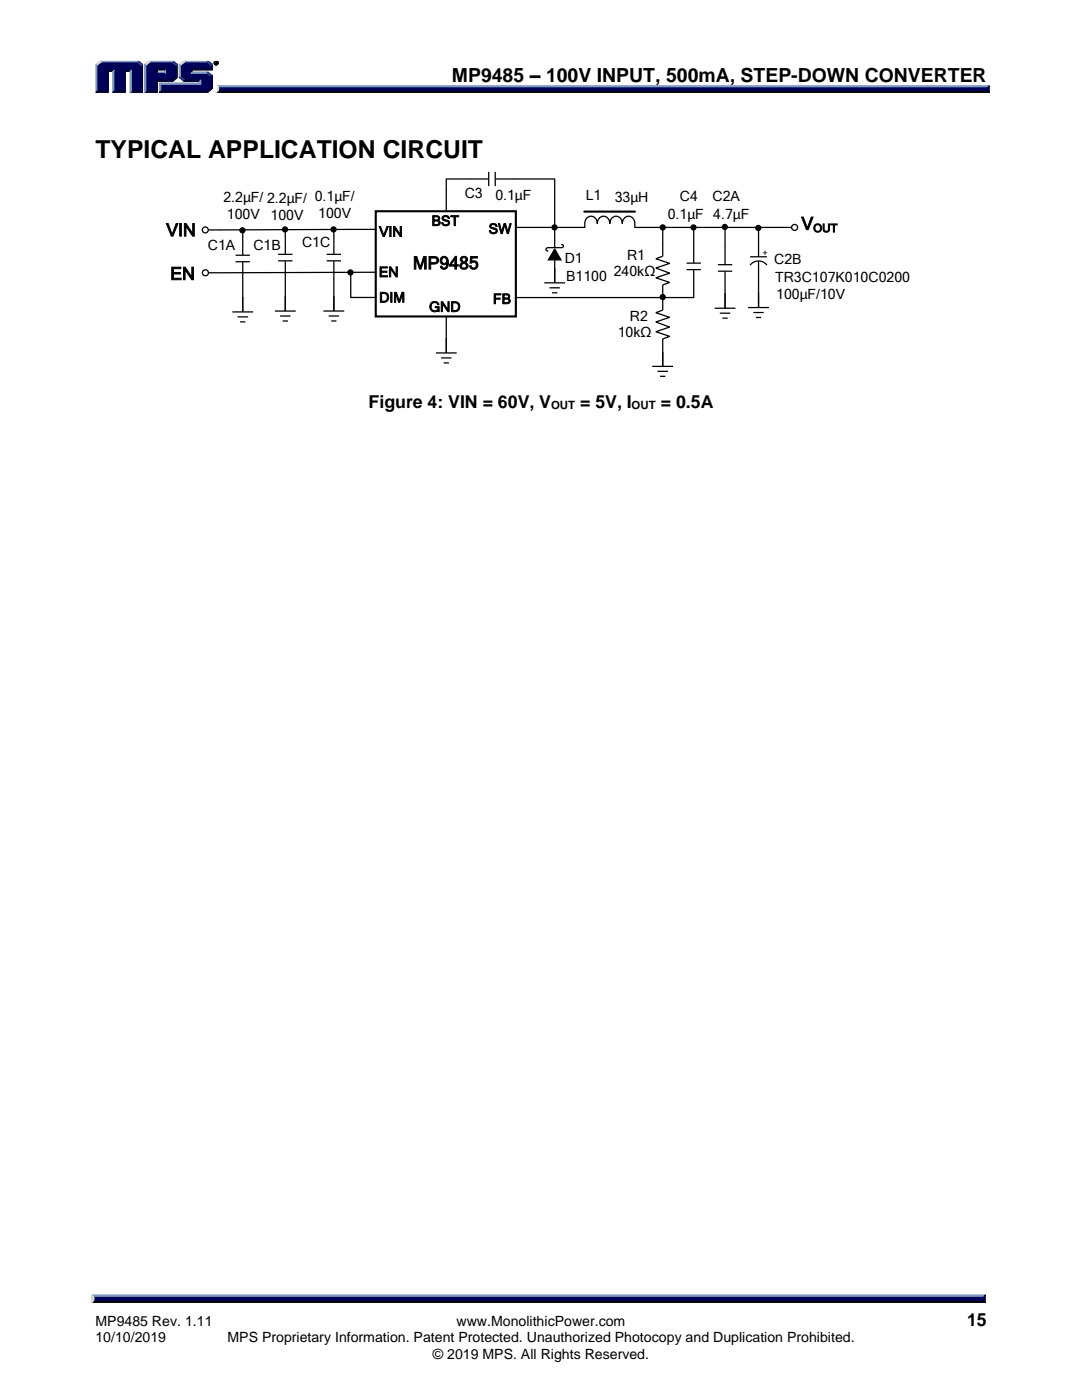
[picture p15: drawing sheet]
<svg xmlns="http://www.w3.org/2000/svg" width="216mm" height="279mm" viewBox="0 0 216 279" stroke-linecap="round" stroke-linejoin="round" font-family="sans-serif">
<defs><g id="words">
<text font-size="4.9" x="19" y="31.5">TYPICAL APPLICATION CIRCUIT</text>
<text font-size="3.9" x="90.2" y="16.3">MP9485 – 100V INPUT, 500mA, STEP-DOWN CONVERTER</text>
<g font-size="3.5">
<text x="33.2" y="47.1">VIN</text>
<text x="159.9" y="45.8">V</text>
<text x="82.4" y="53.7">MP9485</text>
<text x="34" y="55.8">EN</text>
<text x="73.6" y="81.4">Figure 4: VIN = 60V, V</text>
<text x="115.8" y="81.4">= 5V, I</text>
<text x="131.9" y="81.4">= 0.5A</text>
<text x="193" y="264.5">15</text>
</g>
<g font-size="2.8">
<text x="44.6" y="40.3">2.2µF/ 2.2µF/ 0.1µF/</text>
<text x="92.7" y="39.5">C3</text>
<text x="98.8" y="39.9">0.1µF</text>
<text x="116.9" y="39.9">L1</text>
<text x="122.7" y="40.3">33µH</text>
<text x="135.7" y="40.1">C4</text>
<text x="142.2" y="40.1">C2A</text>
<text x="45.3" y="43.7">100V</text>
<text x="54" y="43.8">100V</text>
<text x="63.5" y="43.5">100V</text>
<text x="75.6" y="47.2">VIN</text>
<text x="86.1" y="45">BST</text>
<text x="97.5" y="46.6">SW</text>
<text x="133.2" y="43.6">0.1µF 4.7µF</text>
<text x="41.5" y="49.8">C1A</text>
<text x="50.6" y="49.8">C1B</text>
<text x="60.3" y="49.4">C1C</text>
<text x="112.7" y="52.5">D1</text>
<text x="125.1" y="51.9">R1</text>
<text x="154.5" y="52.6">C2B</text>
<text x="75.6" y="55.3">EN</text>
<text x="113" y="56.1">B1100</text>
<text x="122.5" y="55.1">240kΩ</text>
<text x="154.7" y="56.4">TR3C107K010C0200</text>
<text x="154.9" y="59.7">100µF/10V</text>
<text x="75.7" y="60.3">DIM</text>
<text x="85.6" y="62.2">GND</text>
<text x="98.4" y="60.6">FB</text>
<text x="125.7" y="64">R2</text>
<text x="123.2" y="67.2">10kΩ</text>
<text x="19" y="264.5">MP9485 Rev. 1.11</text>
<text x="19" y="267.9">10/10/2019</text>
<text x="45.4" y="267.9">MPS Proprietary Information. Patent Protected. Unauthorized Photocopy and Duplication Prohibited.</text>
<text x="91.1" y="264.5">www.MonolithicPower.com</text>
<text x="86.4" y="271.2">© 2019 MPS. All Rights Reserved.</text>
</g>
<g font-size="2.3">
<text x="162.3" y="46.3">OUT</text>
<text x="109.9" y="81.6">OUT</text>
<text x="126" y="81.6">OUT</text>
</g>
<text font-size="1.8" x="152.1" y="51.1">+</text>
</g></defs>
<g fill="#000" stroke="#000" stroke-width=".2">
<path d="M43.6 17.8h153.4l.4 .6h-154.3a.66 .66 0 0 0 .5-.6zM18.7 259.2h177.5l.4 .8h-178.3z"/>
<path d="M42.7 12.6a.45 .45 0 0 1 .9 0 .45 .45 0 0 1-.9 0zM42.8 12.5a.37 .37 0 0 0 .7 0 .37 .37 0 0 0-.7 0zM43 12.3h.3v.5l-.2-.2-.1 .2zM43.1 12.4v.1h.1z"/>
</g>
<g fill="#7f99bf" stroke="#7f99bf" stroke-width=".2">
<path d="M18.3 258.4h178.3l-.4 .8h-177.5z"/>
<path d="M43.4 17.1h154l-.4 .7h-153.4z"/>
<path d="M31.1 14.6l.3-.2h1.4l.2 .2z"/>
<path d="M36.7 12.1h4.8l-.2 .3h-4.5z"/>
<path d="M35.8 12.8l.2 .2v2.3l-.2 .2z"/>
<path d="M31.8 16.6h8v-.4l.3-.2v.8h-8z"/>
<path d="M31.8 16.6l.3 .2v1.4l-.3 .2z"/>
<path d="M38.1 14.6l.2-.2h3.2l-.2 .2z"/>
<path d="M29.7 12.1h4.8l-.2 .3h-4.4z"/>
<path d="M28.8 12.8l.3 .2v5.2l-.3 .2z"/>
<path d="M32.8 14l.2-.3v.9l-.2-.2z"/>
<path d="M20 12.1h7.6l-.2 .3h-7.2z"/>
<path d="M19.1 12.8l.2 .2v5.2l-.2 .2z"/>
<path d="M22.5 14.3l.3-.3v4.2l-.3 .2z"/>
<path d="M26 14.3l.2-.3v4.2l-.2 .2z"/>
</g>
<g fill="#000026" stroke="#000026" stroke-width=".2">
<path d="M196.6 258.4v1.6l-.4-.5v-.6z"/>
<path d="M197.4 17.1v1.3l-.4-.3v-.6z"/>
<path d="M36.8 16h3.3l-.3 .2h-3.1z"/>
<path d="M38.1 13.7h4v-.7l.3-.2v1.2h-4.1v.4l-.2 .2z"/>
<path d="M31.8 18.4l.3-.2h9.2l.8-.7v-2.3l.3-.1v2.5l-.9 .8z"/>
<path d="M31.1 16h3.2l.8-.7v-2.3l.3-.2v2.7l-.9 .7h-3.1v2.2h-2.6l.3-.2h2z"/>
<path d="M31.1 13.7h1.9l-.2 .3h-1.4v.4l-.3 .2z"/>
<path d="M28.2 13l.2-.2v5.6h-2.4l.2-.2h2z"/>
<path d="M21.4 14h1.4l-.3 .3h-.9v4.1h-2.5l.2-.2h2.1z"/>
<path d="M24.8 14h1.4l-.2 .3h-1v4.1h-2.5l.3-.2h2z"/>
</g>
<g fill="#000059" stroke="#000059" stroke-width=".2">
<path d="M18.7 258.9h177.5v.6h-177.5z"/>
<path d="M43.7 17.5h153.3v.6h-153.5z"/>
<path d="M19.3 13l.9-.6h7.2l.8 .6v5.2h-2v-4.2h-1.4v4.2h-2v-4.2h-1.4v4.2h-2.1z"/>
<path d="M29.1 13l.8-.6h2.2v1.3h-1v.9h1.9v-.9h-1.2v-1.3h2.5l.8 .6v2.3l-.8 .7h-3.2v2.2h-2z"/>
<path d="M32 16.8h8v-.8h-3.2l-.8-.7v-2.3l.8-.6h4.5l.8 .6v.7h-4v.9h3.2l.8 .6v2.3l-.8 .7h-9.3z"/>
</g>
<g fill="#d9d9d9" stroke="#d9d9d9" stroke-width=".2">
<path d="M18.3 258.4l.4 .5v.6l-.4 .5z"/>
<path d="M43.4 17.1l.3 .5a.76 .76 0 0 1-.7 .8 1.12 1.12 0 0 0 .4-1.3z"/>
<path d="M35.8 12.8l.9-.7 .1 .3-.8 .6z"/>
<path d="M28.8 12.8l.9-.7 .2 .3-.8 .6z"/>
<path d="M19.1 12.8l.9-.7 .2 .3-.9 .6z"/>
</g>
<g fill="#195999" stroke="#195999" stroke-width=".2">
<path d="M35.8 15.5l.2-.2 .8 .7-.1 .2z"/>
<path d="M41.5 14.4l.9 .7-.3 .1-.8-.6z"/>
<path d="M34.5 12.1l.9 .7-.3 .2-.8-.6z"/>
<path d="M27.6 12.1l.8 .7-.2 .2-.8-.6z"/>
<path d="M41.5 12.1l.9 .7-.3 .2-.8-.6z"/>
</g>
<path d="M75 42.2h27.9v21h-27.9z" fill-rule="evenodd" fill="#fff"/>
<path d="M75 42.4l.2-.2v21l-.2-.3h27.9l-.2 .3v-21l.2 .2zM74.8 41.9h28.3v21.5h-28.3z" fill="#000"/>
<g fill="none" stroke="#000" stroke-width=".25">
<path d="M97.5 34.3v2.8M97.5 35.7h-8.4v6.5M98.8 34.3v2.8M98.9 35.7h11.8v13.8M70 45.8h5M70 54.3v5.1h5M75 54.3l-31 .1M102.9 59.4h4.5M102.9 45.4h13.8a1.92 1.92 0 0 1 .8-2.2 1.32 1.32 0 0 1 1.7 1.4 1.27 1.27 0 0 1 1.2-1.4 1.27 1.27 0 0 1 1.3 1.4 1.27 1.27 0 0 1 1.2-1.4 1.27 1.27 0 0 1 1.3 1.4 1.27 1.27 0 0 1 1.2-1.4 1.27 1.27 0 0 1 1.3 1.4v.8M110.7 49.7l1.2 2.2h-2.5zM110.7 51.9v1.6M112.1 48.8h.2a.29 .29 0 0 1 .1 .3 .29 .29 0 0 1-.1 .3l-3.2 .1-.2 .3 .4 .3"/>
<path d="M89.1 63.2v4.3"/>
<circle cx="110.6" cy="45.4" r=".5"/>
</g>
<g fill="#000">
<path d="M110.7 49.7l1.2 2.2h-2.5z"/>
<circle cx="110.6" cy="45.4" r=".5"/>
</g>
<path d="M116.6 42.2h10.1" fill="none" stroke="#000" stroke-width=".42"/>
<circle cx="41" cy="54.4" r=".6" fill="#fff"/>
<g fill="none" stroke="#000" stroke-width=".25">
<path d="M41.6 54.4h2.4M55.5 50.8h2.9M55.5 52.1h2.9M56.9 47v3.8M56.9 52.1v3.7M70 45.8l-26 .1"/>
<circle cx="41" cy="54.4" r=".6"/>
<circle cx="69.9" cy="54.4" r=".5"/>
</g>
<circle cx="69.9" cy="54.4" r=".5" fill="#000"/>
<circle cx="41" cy="45.9" r=".6" fill="#fff"/>
<g fill="none" stroke="#000" stroke-width=".25">
<path d="M41.6 45.9h2.4M56.9 45.9v1.1M56.9 55.8v6.3M108.6 56.4h4.2M109.6 57.4h2.1M110.2 58.4h1M110.7 53.5v2.9M126.7 45.4h28.9M54.8 62.1h4.2M55.9 63.1h2.1M56.4 64.1h1M87 70.4h4.1"/>
<path d="M88 71.4h2.1M88.5 72.4h1.1M89.1 67.5v2.9"/>
<circle cx="41" cy="45.9" r=".6"/>
<circle cx="56.9" cy="45.8" r=".5"/>
</g>
<circle cx="56.9" cy="45.8" r=".5" fill="#000"/>
<circle cx="158.6" cy="45.4" r=".6" fill="#fff"/>
<g fill="none" stroke="#000" stroke-width=".25">
<path d="M47 50.9h2.9M47 52.2h2.9M48.4 46.1v4.8M48.4 52.3v10M65.2 50.8h2.8M65.2 52.1h2.8M66.6 45.9v4.9M66.6 52.1v10M132.2 45.4v5.7l-1.3 .5 2.7 1-2.7 .9 2.7 1-2.7 .9 2.7 1-1.4 .5v5l-1.3 .5 2.7 .9-2.7 1 2.7 1-2.7 .9 2.7 .9-1.4 .5v5.5M137 52.5h2.9M137 53.8h2.9M138.4 45.4v7.1"/>
<path d="M138.4 53.9v5.5h-31M143.2 52.8h2.9M143.2 54.1h2.9M144.7 45.4v7.4M144.7 54.2v7.3M149.7 51.2h3.3M149.7 52.9a2.1 2.1 0 0 1 3.3 0M151.4 45.4v5.8M151.4 52.1v9.3M155.6 45.4h2.4M46.4 62.3h4.1M47.4 63.2h2.1"/>
<path d="M47.9 64.2h1.1M64.5 62.1h4.2M65.6 63.1h2.1M66.1 64.1h1M130.2 73.1h4.1M131.2 74.1h2.1M131.7 75.1h1.1M142.6 61.5h4.2M143.6 62.5h2.1M144.2 63.5h1M149.3 61.4h4.1M150.3 62.4h2.1"/>
<path d="M150.8 63.4h1.1"/>
<circle cx="48.4" cy="46" r=".5"/>
<circle cx="66.6" cy="45.8" r=".5"/>
<circle cx="132.2" cy="45.4" r=".5"/>
<circle cx="132.2" cy="59.3" r=".5"/>
<circle cx="138.4" cy="45.4" r=".5"/>
<circle cx="144.6" cy="45.3" r=".5"/>
<circle cx="151.3" cy="45.5" r=".5"/>
<circle cx="158.6" cy="45.4" r=".6"/>
</g>
<g fill="#000">
<circle cx="48.4" cy="46" r=".5"/>
<circle cx="66.6" cy="45.8" r=".5"/>
<circle cx="132.2" cy="45.4" r=".5"/>
<circle cx="132.2" cy="59.3" r=".5"/>
<circle cx="138.4" cy="45.4" r=".5"/>
<circle cx="144.6" cy="45.3" r=".5"/>
<circle cx="151.3" cy="45.5" r=".5"/>
</g>
<use href="#words"/>
</svg>
